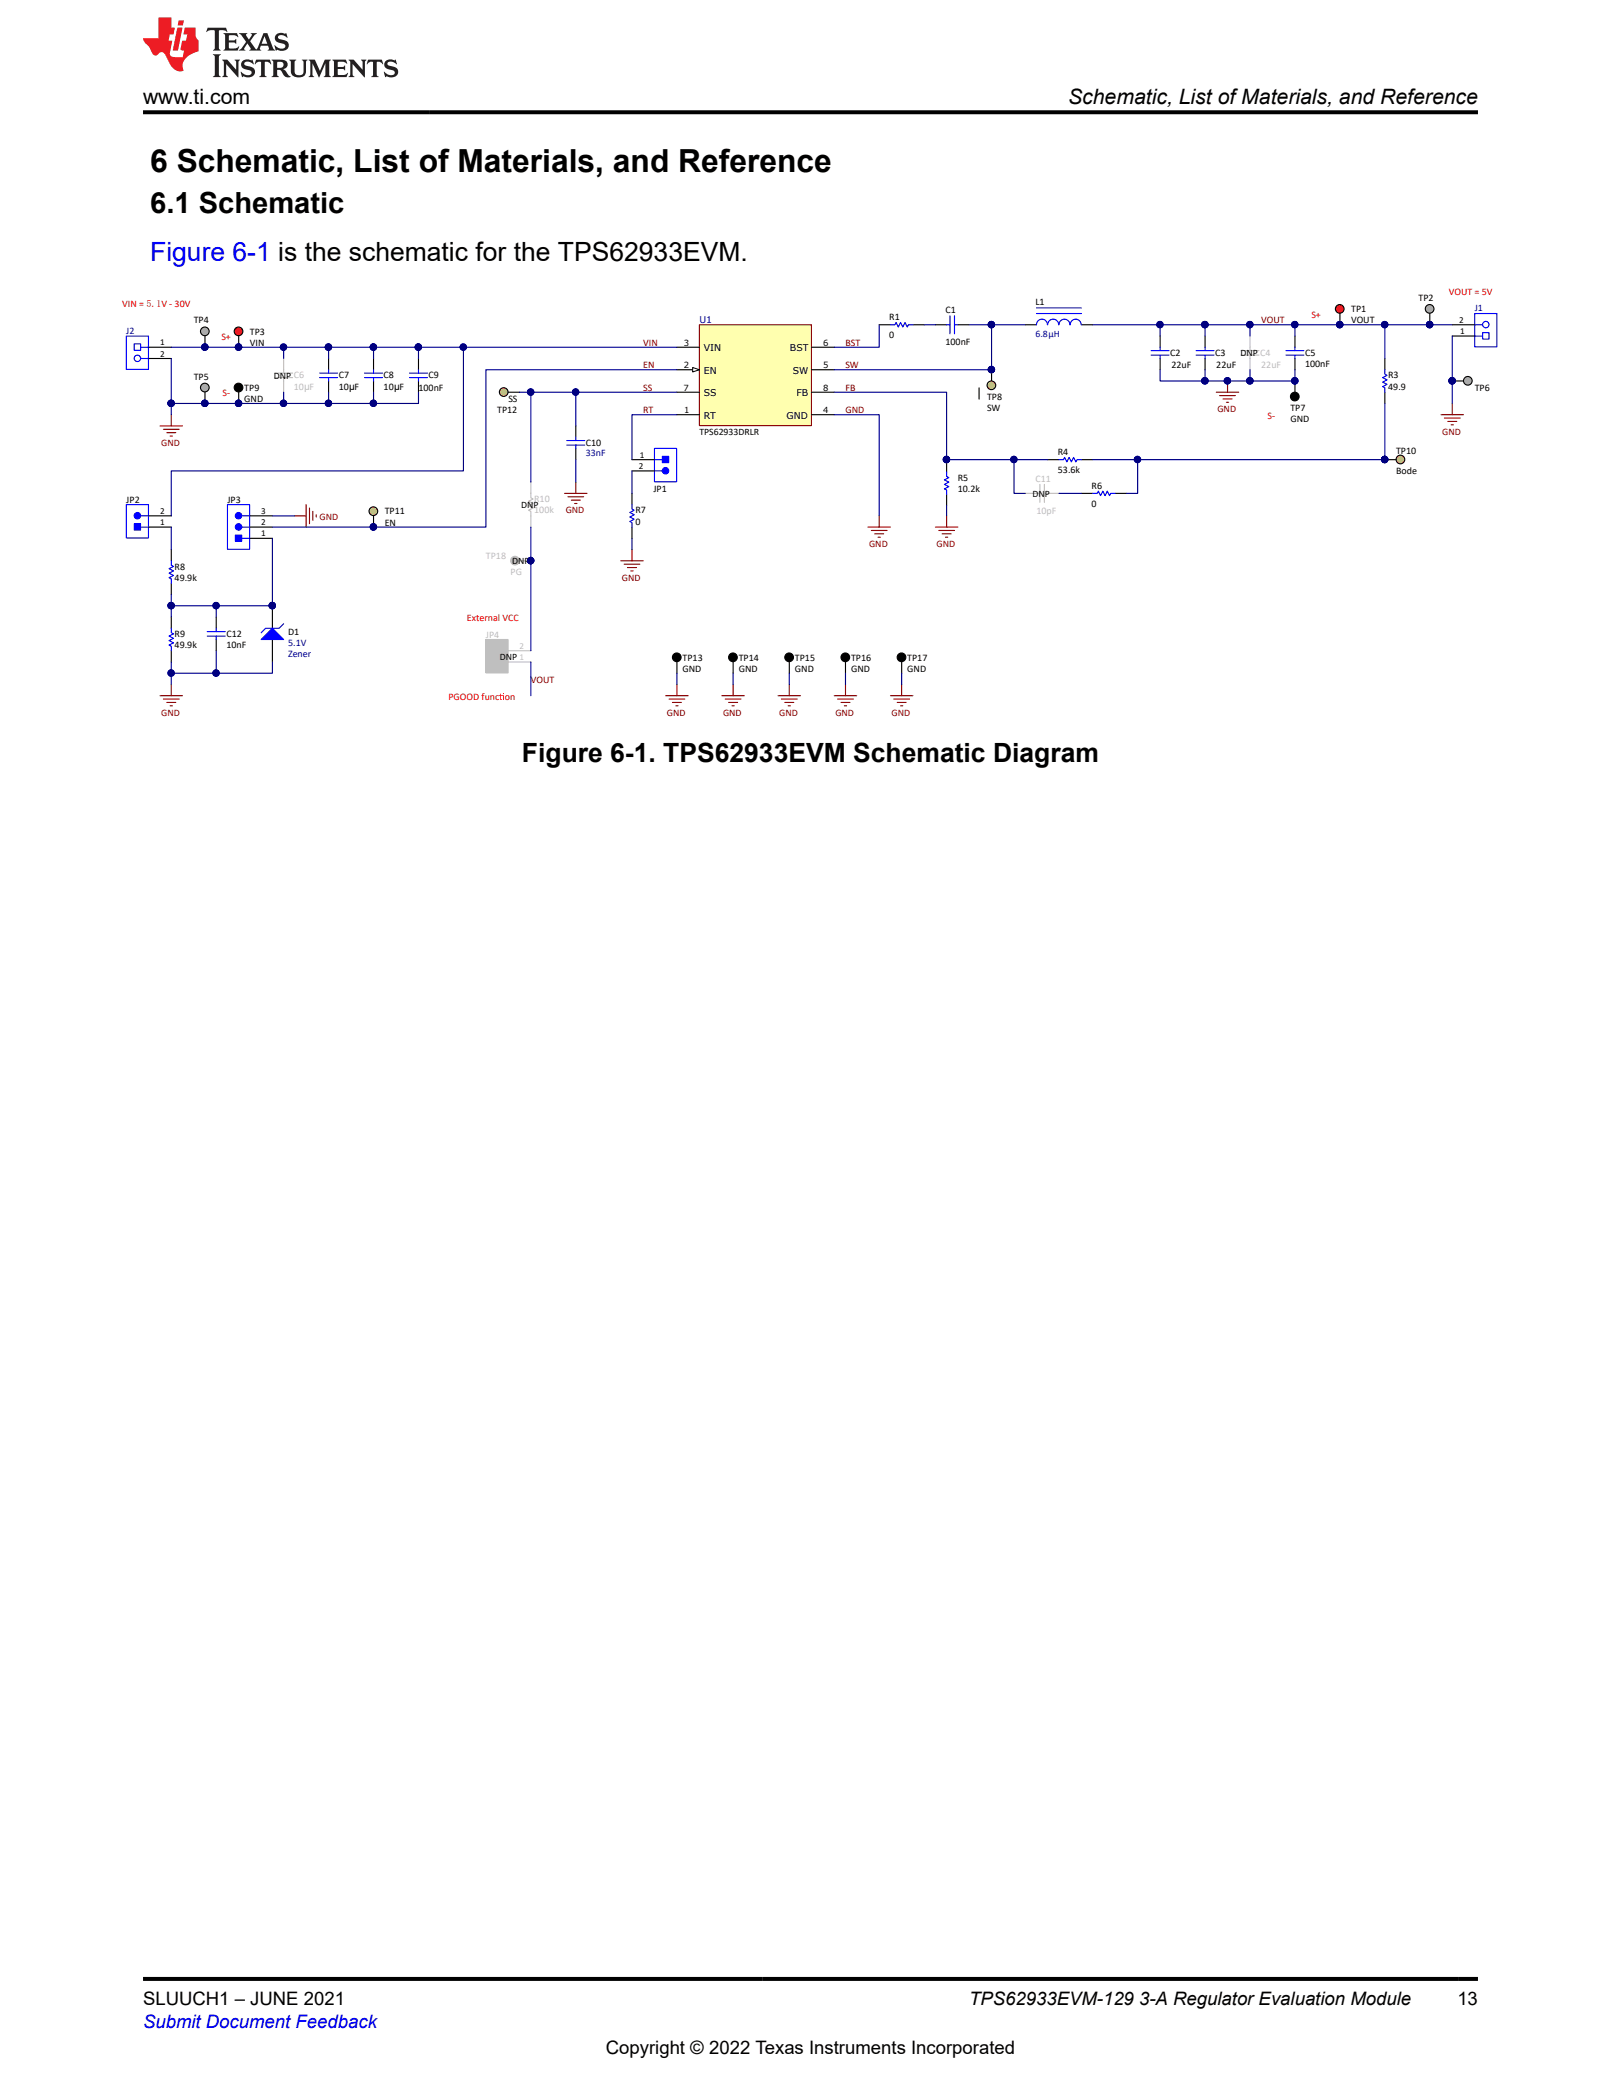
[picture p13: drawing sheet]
<svg xmlns="http://www.w3.org/2000/svg" width="216mm" height="279mm" viewBox="0 0 216 279" stroke-linecap="round" stroke-linejoin="round" font-family="sans-serif">
<defs><g id="words">
<text font-size="4.2" x="20" y="22.9">6 Schematic, List of Materials, and Reference</text>
<text font-size="3.9" x="20" y="28.3">6.1 Schematic</text>
<text font-size="3.5" fill="#00f" x="20" y="34.8">Figure 6-1 is the schematic for the TPS62933EVM.</text>
<text font-size="3.5" x="69.5" y="101.5">Figure 6-1. TPS62933EVM Schematic Diagram</text>
<g font-size="2.8">
<text x="19" y="13.8">www.ti.com</text>
<text x="142.3" y="13.8">Schematic, List of Materials, and Reference</text>
</g>
<g font-size="2.5">
<text x="19" y="267.1">SLUUCH1 – JUNE 2021</text>
<text x="129.1" y="267.1">TPS62933EVM-129 3-A Regulator Evaluation Module</text>
<text x="194.1" y="267.1">13</text>
<text x="80.7" y="273.5">Copyright © 2022 Texas Instruments Incorporated</text>
</g>
<text font-size="2.5" fill="#00f" x="19" y="270">Submit Document Feedback</text>
<g font-size="1.3" fill="#f00">
<text x="16.3" y="40.9">VIN = 5.1V - 30V</text>
<text x="193" y="39.3">VOUT = 5V</text>
<text x="29.5" y="45.3">S+</text>
<text x="174.7" y="42.3">S+</text>
<text x="29.7" y="52.8">S-</text>
<text x="168.8" y="55.8">S-</text>
<text x="62.2" y="82.7">External VCC</text>
<text x="59.7" y="93.2">PGOOD func on</text>
</g>
<g font-size="1.3">
<text x="125.9" y="41.7">C1</text>
<text x="137.9" y="40.7">L1</text>
<text x="180" y="41.6">TP1</text>
<text x="188.9" y="40.1">TP2</text>
<text x="25.8" y="43.1">TP4</text>
<text x="33.3" y="44.6">TP3</text>
<text x="33.3" y="46.1">VIN</text>
<text x="118.4" y="45">0</text>
<text x="118.4" y="42.6">R1</text>
<text x="125.9" y="45.9">100nF</text>
<text x="155.9" y="47.4">C2</text>
<text x="161.8" y="47.4">C3</text>
<text x="165.2" y="47.4">DNP C4</text>
<text x="173.8" y="47.4">C5</text>
<text x="180" y="43.1">VOUT</text>
<text x="25.8" y="50.6">TP5</text>
<text x="32.5" y="52">TP9</text>
<text x="32.5" y="53.5">GND</text>
<text x="36.5" y="50.4">DNP C6</text>
<text x="45.1" y="51.9">10µF</text>
<text x="45.1" y="50.4">C7</text>
<text x="51.1" y="51.9">10µF</text>
<text x="51.1" y="50.4">C8</text>
<text x="55.7" y="52">100nF</text>
<text x="57.1" y="50.4">C9</text>
<text x="67.7" y="53.5">SS</text>
<text x="131.5" y="53.2">TP8</text>
<text x="156" y="49.1">22uF</text>
<text x="162" y="49.1">22uF</text>
<text x="173.8" y="48.9">100nF</text>
<text x="184.9" y="51.9">49.9</text>
<text x="184.9" y="50.4">R3</text>
<text x="196.4" y="52">TP6</text>
<text x="66.2" y="55">TP12</text>
<text x="78" y="59.4">C10</text>
<text x="93.2" y="57.9">TPS62933DRLR</text>
<text x="131.5" y="54.7">SW</text>
<text x="171.9" y="54.7">TP7</text>
<text x="171.9" y="56.2">GND</text>
<text x="87" y="65.5">JP1</text>
<text x="127.6" y="65.5">10.2k</text>
<text x="127.6" y="64">R5</text>
<text x="140.9" y="63">53.6k</text>
<text x="140.9" y="60.6">R4</text>
<text x="145.4" y="65.1">R6</text>
<text x="185.9" y="60.4">TP10</text>
<text x="185.9" y="63.1">Bode</text>
<text x="16.8" y="67">JP2</text>
<text x="30.3" y="67">JP3</text>
<text x="51.2" y="68.5">TP11</text>
<text x="51.2" y="70">EN</text>
<text x="69.4" y="67.6">DNP</text>
<text x="84.6" y="69.9">0</text>
<text x="84.6" y="68.4">R7</text>
<text x="137.5" y="66.1">DNP</text>
<text x="145.4" y="67.5">0</text>
<text x="23.3" y="77.3">49.9k</text>
<text x="23.3" y="75.8">R8</text>
<text x="68.2" y="75.1">DNP</text>
<text x="23.3" y="86.3">49.9k</text>
<text x="23.3" y="84.8">R9</text>
<text x="30.1" y="86.3">10nF</text>
<text x="30.1" y="84.8">C12</text>
<text x="38.4" y="84.5">D1</text>
<text x="66.6" y="87.8">DNP 1</text>
<text x="90.9" y="88">TP13</text>
<text x="90.9" y="89.5">GND</text>
<text x="98.4" y="88">TP14</text>
<text x="98.4" y="89.5">GND</text>
<text x="105.9" y="88">TP15</text>
<text x="105.9" y="89.5">GND</text>
<text x="113.4" y="88">TP16</text>
<text x="113.4" y="89.5">GND</text>
<text x="120.8" y="88">TP17</text>
<text x="120.8" y="89.5">GND</text>
</g>
<g font-size="1.3" fill="#00007f">
<text x="196.4" y="41.5">J1</text>
<text x="16.8" y="44.5">J2</text>
<text x="137.9" y="44.9">6.8µH</text>
<text x="78" y="60.8">33nF</text>
<text x="38.4" y="86">5.1V</text>
<text x="38.4" y="87.5">Zener</text>
</g>
<g font-size="1.3" fill="#7f0000">
<text x="85.7" y="46.1">VIN</text>
<text x="112.6" y="46.1">BST</text>
<text x="168" y="43.1">VOUT</text>
<text x="85.7" y="49.1">EN</text>
<text x="85.7" y="52">SS</text>
<text x="112.6" y="52">FB</text>
<text x="112.6" y="49.1">SW</text>
<text x="21.5" y="59.4">GND</text>
<text x="85.7" y="55">RT</text>
<text x="112.6" y="55">GND</text>
<text x="162.1" y="54.9">GND</text>
<text x="192.1" y="57.9">GND</text>
<text x="42.6" y="69.2">GND</text>
<text x="75.3" y="68.4">GND</text>
<text x="82.8" y="77.4">GND</text>
<text x="115.8" y="72.9">GND</text>
<text x="124.7" y="72.9">GND</text>
<text x="21.5" y="95.3">GND</text>
<text x="70.7" y="91">VOUT</text>
<text x="88.8" y="95.3">GND</text>
<text x="96.3" y="95.3">GND</text>
<text x="103.8" y="95.3">GND</text>
<text x="111.3" y="95.3">GND</text>
<text x="118.7" y="95.3">GND</text>
</g>
<g font-size="1.3" fill="#c0bdbb">
<text x="39.1" y="51.9">10µF</text>
<text x="168" y="49.1">22uF</text>
<text x="137.9" y="64.2">C11</text>
<text x="71.2" y="68.4">100k</text>
<text x="71.2" y="66.9">R10</text>
<text x="138.1" y="68.5">10pF</text>
<text x="64.7" y="74.5">TP18</text>
<text x="68" y="76.6">PG</text>
<text x="64.7" y="85">JP4</text>
</g>
<g font-size="1.2">
<text x="21.3" y="46">1</text>
<text x="21.3" y="47.5">2</text>
<text x="93.8" y="46.8">VIN</text>
<text x="105.2" y="46.8">BST</text>
<text x="194.3" y="43">2</text>
<text x="194.5" y="44.5">1</text>
<text x="93.8" y="49.8">EN</text>
<text x="93.8" y="52.8">SS</text>
<text x="105.6" y="49.8">SW</text>
<text x="106.1" y="52.8">FB</text>
<text x="93.8" y="55.8">RT</text>
<text x="104.8" y="55.8">GND</text>
<text x="85.1" y="62.5">2</text>
<text x="85.2" y="61">1</text>
<text x="21.3" y="69.9">1</text>
<text x="21.3" y="68.4">2</text>
<text x="34.8" y="71.4">1</text>
<text x="34.8" y="69.9">2</text>
<text x="34.8" y="68.4">3</text>
</g>
<text font-size="1.2" fill="#00007f" x="93.2" y="43">U1</text>
<text font-size="1.2" fill="#c0bdbb" x="69.2" y="86.4">2</text>
<g font-size="1.1">
<text x="91.1" y="46.1">3</text>
<text x="109.6" y="46.1">6</text>
<text x="91" y="52.1">7</text>
<text x="91.1" y="49.1">2</text>
<text x="109.6" y="52.1">8</text>
<text x="109.6" y="49.1">5</text>
<text x="91.1" y="55.1">1</text>
<text x="109.6" y="55.1">4</text>
</g>
</g></defs>
<path d="M130.4 51.7v1.5M132.1 49.2v1.5" fill="none" stroke="#000" stroke-width=".15"/>
<circle cx="27.3" cy="44.1" r=".58" fill="#b1abaf"/>
<g fill="none" stroke="#000" stroke-width=".15">
<path d="M27.3 44.7v1.5"/>
<circle cx="27.3" cy="44.1" r=".58"/>
</g>
<circle cx="27.3" cy="46.2" r=".43" fill="#00007f"/>
<circle cx="27.3" cy="46.2" r=".43" fill="none" stroke="#00007f" stroke-width=".13"/>
<circle cx="27.3" cy="46.2" r=".43" fill="#00007f"/>
<circle cx="27.3" cy="46.2" r=".43" fill="none" stroke="#00007f" stroke-width=".13"/>
<circle cx="27.3" cy="51.6" r=".58" fill="#b1abaf"/>
<g fill="none" stroke="#000" stroke-width=".15">
<path d="M27.3 52.2v1.5"/>
<circle cx="27.3" cy="51.6" r=".58"/>
</g>
<circle cx="27.3" cy="53.7" r=".43" fill="#00007f"/>
<circle cx="27.3" cy="53.7" r=".43" fill="none" stroke="#00007f" stroke-width=".13"/>
<circle cx="27.3" cy="53.7" r=".43" fill="#00007f"/>
<circle cx="27.3" cy="53.7" r=".43" fill="none" stroke="#00007f" stroke-width=".13"/>
<path d="M191.9 55.2h3M192.4 55.7h2.1M192.8 56.1h1.2M193.3 56.6h.3M193.4 53.7v1.5M124.6 70.2h3M125 70.6h2.1M125.5 71.1h1.2M125.9 71.5h.3M126.1 68.7v1.5" fill="none" stroke="#7f0000" stroke-width=".15"/>
<path d="M16.8 67.2h3v4.4h-3z" fill-rule="evenodd" fill="#fff"/>
<path d="M16.8 67.2h3v4.4h-3zM18.8 68.7h1" fill="none" stroke="#00f" stroke-width=".15"/>
<circle cx="18.3" cy="68.7" r=".43" fill="#00f"/>
<g fill="none" stroke="#00f" stroke-width=".15">
<path d="M18.8 70.2h1"/>
<circle cx="18.3" cy="68.7" r=".43"/>
</g>
<path d="M19.8 70.2h3M19.8 68.7h3" fill="none" stroke="#000" stroke-width=".15"/>
<path d="M17.9 69.7h.8v.9h-.8z" fill-rule="evenodd" fill="#00f"/>
<path d="M17.9 69.7h.8v.9h-.8z" fill="none" stroke="#00f" stroke-width=".13"/>
<path d="M75.2 65.7h3M75.6 66.2h2.1M76.1 66.6h1.2M76.5 67.1h.3M76.7 64.2v1.5M115.6 70.2h3M116.1 70.6h2M116.5 71.1h1.2M116.9 71.5h.3M117.1 68.7v1.5" fill="none" stroke="#7f0000" stroke-width=".15"/>
<circle cx="190.4" cy="41.1" r=".58" fill="#b1abaf"/>
<g fill="none" stroke="#000" stroke-width=".15">
<path d="M190.4 41.8v1.5"/>
<circle cx="190.4" cy="41.1" r=".58"/>
</g>
<circle cx="190.4" cy="43.2" r=".43" fill="#00007f"/>
<circle cx="190.4" cy="43.2" r=".43" fill="none" stroke="#00007f" stroke-width=".13"/>
<circle cx="190.4" cy="43.2" r=".43" fill="#00007f"/>
<circle cx="190.4" cy="43.2" r=".43" fill="none" stroke="#00007f" stroke-width=".13"/>
<path d="M21.3 56.7h3M21.8 57.2h2.1M22.2 57.6h1.2M22.7 58.1h.3M22.8 55.2v1.5" fill="none" stroke="#7f0000" stroke-width=".15"/>
<circle cx="195.5" cy="50.7" r=".58" fill="#b1abaf"/>
<g fill="none" stroke="#000" stroke-width=".15">
<path d="M193.4 50.7h1.5"/>
<circle cx="195.5" cy="50.7" r=".58"/>
</g>
<circle cx="193.4" cy="50.7" r=".43" fill="#00007f"/>
<circle cx="193.4" cy="50.7" r=".43" fill="none" stroke="#00007f" stroke-width=".13"/>
<circle cx="193.4" cy="50.7" r=".43" fill="#00007f"/>
<circle cx="193.4" cy="50.7" r=".43" fill="none" stroke="#00007f" stroke-width=".13"/>
<g fill="none" stroke="#7f0000" stroke-width=".15">
<path d="M82.7 74.7h3M83.1 75.1h2.1M83.6 75.6h1.2M84 76h.3M84.2 73.2v1.5M88.7 92.6h3M89.1 93.1h2.1M89.6 93.5h1.2M90 94h.3M90.2 91.2v1.5M96.1 92.6h3M96.6 93.1h2.1"/>
<path d="M97 93.5h1.2M97.5 94h.3M97.6 91.2v1.5M103.6 92.6h3M104.1 93.1h2.1M104.5 93.5h1.2M105 94h.3M105.1 91.2v1.5M111.1 92.6h3M111.6 93.1h2.1M112 93.5h1.2M112.5 94h.3"/>
<path d="M112.6 91.2v1.5"/>
</g>
<path d="M87.2 59.7h2.9v4.5h-2.9z" fill-rule="evenodd" fill="#fff"/>
<path d="M87.2 59.7h2.9v4.5h-2.9zM87.2 62.7h1" fill="none" stroke="#00f" stroke-width=".15"/>
<circle cx="88.6" cy="62.7" r=".43" fill="#00f"/>
<g fill="none" stroke="#00f" stroke-width=".15">
<path d="M87.2 61.2h1"/>
<circle cx="88.6" cy="62.7" r=".43"/>
</g>
<path d="M84.2 61.2h3M84.2 62.7h3" fill="none" stroke="#000" stroke-width=".15"/>
<path d="M88.2 60.8h.9v.8h-.9z" fill-rule="evenodd" fill="#00f"/>
<path d="M88.2 60.8h.9v.8h-.9z" fill="none" stroke="#00f" stroke-width=".13"/>
<path d="M162 52.2h3M162.4 52.7h2.1M162.9 53.1h1.2M163.3 53.6h.3M163.5 50.7v1.5" fill="none" stroke="#7f0000" stroke-width=".15"/>
<circle cx="163.5" cy="50.7" r=".43" fill="#00007f"/>
<circle cx="163.5" cy="50.7" r=".43" fill="none" stroke="#00007f" stroke-width=".13"/>
<path d="M22.8 82.2v1.5M22.8 86.7v1.5M36.3 80.7v3M36.3 85.2v3" fill="none" stroke="#000" stroke-width=".15"/>
<path d="M22.8 83.7v.6l.3 .1-.6 .3 .6 .3-.6 .3 .6 .3-.6 .3 .3 .2v.6" fill="none" stroke="#00f" stroke-width=".15"/>
<path d="M21.3 92.6h3M21.8 93.1h2.1M22.2 93.5h1.2M22.7 94h.3M22.8 91.2v1.5" fill="none" stroke="#7f0000" stroke-width=".15"/>
<circle cx="36.3" cy="80.7" r=".43" fill="#00007f"/>
<circle cx="36.3" cy="80.7" r=".43" fill="none" stroke="#00007f" stroke-width=".13"/>
<path d="M36.3 83.7l1.5 1.5h-3z" fill="#00f"/>
<path d="M36.3 83.7l1.5 1.5h-3zM37.8 83.1l-.6 .6h-1.8l-.6 .6" fill="none" stroke="#00f" stroke-width=".15"/>
<circle cx="36.3" cy="80.7" r=".43" fill="#00007f"/>
<circle cx="36.3" cy="80.7" r=".43" fill="none" stroke="#00007f" stroke-width=".13"/>
<path d="M30.3 67.2h2.9v5.9h-2.9z" fill-rule="evenodd" fill="#fff"/>
<path d="M30.3 67.2h2.9v5.9h-2.9zM32.2 70.2h1.1" fill="none" stroke="#00f" stroke-width=".15"/>
<circle cx="31.8" cy="70.2" r=".43" fill="#00f"/>
<g fill="none" stroke="#00f" stroke-width=".15">
<path d="M32.2 71.7h1.1M32.2 68.7h1.1"/>
<circle cx="31.8" cy="70.2" r=".43"/>
</g>
<path d="M33.3 71.7h3M33.3 70.2h3" fill="none" stroke="#000" stroke-width=".15"/>
<circle cx="31.8" cy="68.7" r=".43" fill="#00f"/>
<circle cx="31.8" cy="68.7" r=".43" fill="none" stroke="#00f" stroke-width=".15"/>
<path d="M33.3 68.7h3" fill="none" stroke="#000" stroke-width=".15"/>
<path d="M31.3 71.2h.9v.9h-.9z" fill-rule="evenodd" fill="#00f"/>
<path d="M31.3 71.2h.9v.9h-.9z" fill="none" stroke="#00f" stroke-width=".13"/>
<path d="M39.3 68.7h1.5M40.8 67.2v3M41.2 67.7v2M41.7 68.1v1.2M42.1 68.5v.3" fill="none" stroke="#7f0000" stroke-width=".15"/>
<g fill="none" stroke="#000" stroke-width=".15">
<path d="M55.7 47.7v1.5M55.7 50.7v1.5M117.1 43.3h1.5M121.6 43.3h1.5M124.6 43.3h1.5M127.6 43.3h1.5M154.5 44.7v1.5M154.5 47.7v1.5M160.5 44.7v1.5M160.5 47.7v1.5M172.5 44.7v1.5M172.5 47.7v1.5"/>
<path d="M184.4 47.7v1.5M184.4 52.2v1.5M22.8 73.2v1.5M22.8 77.7v1.5M126.1 61.4v1.5M126.1 65.9v1.5M139.5 61.2h1.5M144 65.7h1.5M144 61.2h1.5M148.5 65.7h1.5M28.8 82.2v1.5M28.8 85.2v1.5"/>
</g>
<g fill="none" stroke="#00f" stroke-width=".15">
<path d="M54.5 49.7h2.4M54.5 50.3h2.4M55.7 49.2v.5M55.7 50.3v.4M118.6 43.3h.6l.1-.3 .3 .6 .3-.6 .3 .6 .3-.6 .3 .6 .2-.3h.6M126.1 43.3h.4M126.5 42.1v2.4M127.1 42.1v2.4M127.1 43.3h.5M153.3 46.7h2.4M153.3 47.3h2.4M154.5 46.2v.5"/>
<path d="M154.5 47.3v.4M159.3 46.7h2.4M159.3 47.3h2.4M160.5 46.2v.5M160.5 47.3v.4M171.3 46.7h2.4M171.3 47.3h2.4M172.5 46.2v.5M172.5 47.3v.4M184.4 49.2v.6l.3 .2-.6 .3 .6 .3-.6 .3 .6 .3-.6 .3 .3 .1v.6M22.8 74.7v.6l.3 .1-.6 .3 .6 .3-.6 .3 .6 .3-.6 .3 .3 .2v.6M126.1 62.9v.6l.3 .1-.6 .3 .6 .3-.6 .3 .6 .3-.6 .3 .3 .2v.6"/>
<path d="M141 61.2h.6l.2-.3 .3 .6 .3-.6 .3 .6 .3-.6 .3 .6 .1-.3h.6M145.5 65.7h.6l.2-.3 .3 .6 .3-.6 .3 .6 .3-.6 .3 .6 .1-.3h.6M27.6 84.1h2.4M27.6 84.7h2.4M28.8 83.7v.4M28.8 84.7v.5"/>
</g>
<path d="M165.3 46.7h2.4M165.3 47.3h2.4M166.5 44.7v2M166.5 47.3v1.9M136.6 65.7h1.9M138.5 64.5v2.4M139.1 65.7h1.9M139.1 64.5v2.4" fill="none" stroke="#c0bdbb" stroke-width=".15"/>
<path d="M93.2 43.3h14.9v13.4h-14.9z" fill-rule="evenodd" fill="#ffffaf"/>
<path d="M93.2 43.3h14.9v13.4h-14.9z" fill="none" stroke="#7f0000" stroke-width=".15"/>
<path d="M90.2 46.2h3M90.2 49.2h3M108.1 46.2h3" fill="none" stroke="#000" stroke-width=".15"/>
<path d="M92.3 48.9l.9 .3-.9 .3z" fill="#fff"/>
<path d="M92.3 48.9l.9 .3-.9 .3z" fill="none" stroke="#000" stroke-width=".13"/>
<path d="M43.8 47.7v1.5M43.8 50.7v1.5M49.8 47.7v1.5M49.8 50.7v1.5M90.2 52.2h3M90.2 55.2h3M108.1 52.2h3M108.1 55.2h3M108.1 49.2h3M84.2 65.7v1.5M84.2 70.2v1.5" fill="none" stroke="#000" stroke-width=".15"/>
<path d="M42.6 49.7h2.4M42.6 50.3h2.4M43.8 49.2v.5M43.8 50.3v.4M48.6 49.7h2.3M48.6 50.3h2.3M49.8 49.2v.5M49.8 50.3v.4M84.2 67.2v.6l.3 .2-.6 .2 .6 .3-.6 .3 .6 .3-.6 .3 .3 .2v.6" fill="none" stroke="#00f" stroke-width=".15"/>
<path d="M16.8 44.7h3v4.5h-3z" fill-rule="evenodd" fill="#fff"/>
<path d="M16.8 44.7h3v4.5h-3zM18.8 47.7h1" fill="none" stroke="#00f" stroke-width=".15"/>
<circle cx="18.3" cy="47.7" r=".43" fill="#fff"/>
<g fill="none" stroke="#00f" stroke-width=".15">
<path d="M18.8 46.2h1"/>
<circle cx="18.3" cy="47.7" r=".43"/>
</g>
<path d="M19.8 46.2h3M19.8 47.7h3" fill="none" stroke="#000" stroke-width=".15"/>
<path d="M17.9 45.8h.8v.9h-.8z" fill-rule="evenodd" fill="#fff"/>
<path d="M17.9 45.8h.8v.9h-.8z" fill="none" stroke="#00f" stroke-width=".15"/>
<path d="M196.4 41.8h3v4.4h-3z" fill-rule="evenodd" fill="#fff"/>
<path d="M196.4 41.8h3v4.4h-3zM196.4 43.3h1.1" fill="none" stroke="#00f" stroke-width=".15"/>
<circle cx="197.9" cy="43.2" r=".43" fill="#fff"/>
<g fill="none" stroke="#00f" stroke-width=".15">
<path d="M196.4 44.7h1.1"/>
<circle cx="197.9" cy="43.2" r=".43"/>
</g>
<path d="M193.4 44.7h3M193.4 43.3h3" fill="none" stroke="#000" stroke-width=".15"/>
<path d="M197.5 44.3h.8v.9h-.8z" fill-rule="evenodd" fill="#fff"/>
<path d="M197.5 44.3h.8v.9h-.8z" fill="none" stroke="#00f" stroke-width=".15"/>
<path d="M70.7 64.2v2.1l.3 .2-.6 .3 .6 .3-.6 .3 .6 .3-.6 .3 .3 .1v2.1" fill="none" stroke="#c0bdbb" stroke-width=".15"/>
<path d="M64.7 85.2h3v4.4h-3z" fill-rule="evenodd" fill="#c0bdbb"/>
<path d="M64.7 85.2h3v4.4h-3zM66.7 86.7h1" fill="none" stroke="#c0bdbb" stroke-width=".15"/>
<circle cx="66.2" cy="86.6" r=".43" fill="#c0bdbb"/>
<g fill="none" stroke="#c0bdbb" stroke-width=".15">
<path d="M66.7 88.2h4M67.7 86.7h3"/>
<circle cx="66.2" cy="86.6" r=".43"/>
</g>
<path d="M65.8 87.7h.8v.9h-.8z" fill-rule="evenodd" fill="#c0bdbb"/>
<path d="M65.8 87.7h.8v.9h-.8z" fill="none" stroke="#c0bdbb" stroke-width=".13"/>
<path d="M36.6 49.7h2.4M36.6 50.3h2.4M37.8 47.7v2M37.8 50.3v1.9" fill="none" stroke="#c0bdbb" stroke-width=".15"/>
<path d="M118.6 92.6h3M119 93.1h2.1M119.5 93.5h1.2M119.9 94h.3M120.1 91.2v1.5" fill="none" stroke="#7f0000" stroke-width=".15"/>
<circle cx="31.8" cy="44.1" r=".58" fill="#ee0d21"/>
<g fill="none" stroke="#000" stroke-width=".15">
<path d="M31.8 44.7v1.5"/>
<circle cx="31.8" cy="44.1" r=".58"/>
</g>
<circle cx="31.8" cy="46.2" r=".43" fill="#00007f"/>
<circle cx="31.8" cy="46.2" r=".43" fill="none" stroke="#00007f" stroke-width=".13"/>
<circle cx="31.8" cy="46.2" r=".43" fill="#00007f"/>
<circle cx="31.8" cy="46.2" r=".43" fill="none" stroke="#00007f" stroke-width=".13"/>
<circle cx="31.8" cy="51.6" r=".58" fill="#000"/>
<g fill="none" stroke="#000" stroke-width=".15">
<path d="M31.8 52.2v1.5"/>
<circle cx="31.8" cy="51.6" r=".58"/>
</g>
<circle cx="31.8" cy="53.7" r=".43" fill="#00007f"/>
<circle cx="31.8" cy="53.7" r=".43" fill="none" stroke="#00007f" stroke-width=".13"/>
<circle cx="31.8" cy="53.7" r=".43" fill="#00007f"/>
<circle cx="31.8" cy="53.7" r=".43" fill="none" stroke="#00007f" stroke-width=".13"/>
<circle cx="49.7" cy="68.1" r=".58" fill="#fdf100"/>
<g fill="none" stroke="#000" stroke-width=".15">
<path d="M49.8 68.7v1.5"/>
<circle cx="49.7" cy="68.1" r=".58"/>
</g>
<circle cx="49.7" cy="70.2" r=".43" fill="#00007f"/>
<circle cx="49.7" cy="70.2" r=".43" fill="none" stroke="#00007f" stroke-width=".13"/>
<circle cx="49.7" cy="70.2" r=".43" fill="#00007f"/>
<circle cx="49.7" cy="70.2" r=".43" fill="none" stroke="#00007f" stroke-width=".13"/>
<circle cx="67.1" cy="52.2" r=".58" fill="#fdf100"/>
<g fill="none" stroke="#000" stroke-width=".15">
<path d="M67.7 52.2h1.5"/>
<circle cx="67.1" cy="52.2" r=".58"/>
</g>
<circle cx="68.6" cy="74.7" r=".58" fill="#c0bdbb"/>
<g fill="none" stroke="#c0bdbb" stroke-width=".15">
<path d="M69.2 74.7h1.5"/>
<circle cx="68.6" cy="74.7" r=".58"/>
</g>
<circle cx="70.7" cy="74.7" r=".43" fill="#00007f"/>
<circle cx="70.7" cy="74.7" r=".43" fill="none" stroke="#00007f" stroke-width=".13"/>
<circle cx="70.7" cy="74.7" r=".43" fill="#00007f"/>
<circle cx="70.7" cy="74.7" r=".43" fill="none" stroke="#00007f" stroke-width=".13"/>
<circle cx="132" cy="51.3" r=".58" fill="#fdf100"/>
<circle cx="132" cy="51.3" r=".58" fill="none" stroke="#000" stroke-width=".15"/>
<circle cx="132" cy="49.2" r=".43" fill="#00007f"/>
<circle cx="132" cy="49.2" r=".43" fill="none" stroke="#00007f" stroke-width=".13"/>
<circle cx="132" cy="49.2" r=".43" fill="#00007f"/>
<circle cx="132" cy="49.2" r=".43" fill="none" stroke="#00007f" stroke-width=".13"/>
<circle cx="178.4" cy="41.1" r=".58" fill="#ee0d21"/>
<g fill="none" stroke="#000" stroke-width=".15">
<path d="M178.5 41.8v1.5"/>
<circle cx="178.4" cy="41.1" r=".58"/>
</g>
<circle cx="178.4" cy="43.2" r=".43" fill="#00007f"/>
<circle cx="178.4" cy="43.2" r=".43" fill="none" stroke="#00007f" stroke-width=".13"/>
<circle cx="178.4" cy="43.2" r=".43" fill="#00007f"/>
<circle cx="178.4" cy="43.2" r=".43" fill="none" stroke="#00007f" stroke-width=".13"/>
<circle cx="172.5" cy="52.8" r=".58" fill="#000"/>
<g fill="none" stroke="#000" stroke-width=".15">
<path d="M172.5 50.7v1.5"/>
<circle cx="172.5" cy="52.8" r=".58"/>
</g>
<circle cx="172.5" cy="50.7" r=".43" fill="#00007f"/>
<circle cx="172.5" cy="50.7" r=".43" fill="none" stroke="#00007f" stroke-width=".13"/>
<circle cx="172.5" cy="50.7" r=".43" fill="#00007f"/>
<circle cx="172.5" cy="50.7" r=".43" fill="none" stroke="#00007f" stroke-width=".13"/>
<circle cx="186.5" cy="61.2" r=".58" fill="#fdf100"/>
<g fill="none" stroke="#000" stroke-width=".15">
<path d="M184.4 61.2h1.5"/>
<circle cx="186.5" cy="61.2" r=".58"/>
</g>
<circle cx="184.4" cy="61.2" r=".43" fill="#00007f"/>
<circle cx="184.4" cy="61.2" r=".43" fill="none" stroke="#00007f" stroke-width=".13"/>
<circle cx="184.4" cy="61.2" r=".43" fill="#00007f"/>
<circle cx="184.4" cy="61.2" r=".43" fill="none" stroke="#00007f" stroke-width=".13"/>
<g fill="#000">
<circle cx="90.1" cy="87.5" r=".58"/>
<circle cx="97.6" cy="87.5" r=".58"/>
<circle cx="105.1" cy="87.5" r=".58"/>
<circle cx="112.6" cy="87.5" r=".58"/>
<circle cx="120.1" cy="87.5" r=".58"/>
</g>
<g fill="none" stroke="#000" stroke-width=".15">
<path d="M76.7 56.7v1.5M76.7 59.7v1.5M136.6 43.3h1.5M144 43.3h1.5M90.2 88.2v1.5M97.6 88.2v1.5M105.1 88.2v1.5M112.6 88.2v1.5M120.1 88.2v1.5"/>
<circle cx="90.1" cy="87.5" r=".58"/>
<circle cx="97.6" cy="87.5" r=".58"/>
<circle cx="105.1" cy="87.5" r=".58"/>
<circle cx="112.6" cy="87.5" r=".58"/>
<circle cx="120.1" cy="87.5" r=".58"/>
</g>
<path d="M75.5 58.7h2.4M75.5 59.3h2.4M76.7 58.2v.5M76.7 59.3v.4M138.1 41.8h5.9M138.1 41h5.9M139.5 43.3a.73 .73 0 0 0-.7-.8 .73 .73 0 0 0-.7 .8M141 43.3a.73 .73 0 0 0-.7-.8 .73 .73 0 0 0-.8 .8M142.5 43.3a.73 .73 0 0 0-.7-.8 .73 .73 0 0 0-.8 .8M144 43.3a.73 .73 0 0 0-.7-.8 .73 .73 0 0 0-.8 .8" fill="none" stroke="#00f" stroke-width=".15"/>
<path d="M43.8 46.2v1.5" fill="none" stroke="#00007f" stroke-width=".15"/>
<circle cx="43.7" cy="46.2" r=".43" fill="#00007f"/>
<circle cx="43.7" cy="46.2" r=".43" fill="none" stroke="#00007f" stroke-width=".13"/>
<path d="M22.8 47.7v6" fill="none" stroke="#00007f" stroke-width=".15"/>
<circle cx="22.8" cy="53.7" r=".43" fill="#00007f"/>
<circle cx="22.8" cy="53.7" r=".43" fill="none" stroke="#00007f" stroke-width=".13"/>
<path d="M160.5 50.7h6" fill="none" stroke="#00007f" stroke-width=".15"/>
<circle cx="160.5" cy="50.7" r=".43" fill="#00007f"/>
<circle cx="160.5" cy="50.7" r=".43" fill="none" stroke="#00007f" stroke-width=".13"/>
<circle cx="163.5" cy="50.7" r=".43" fill="#00007f"/>
<circle cx="163.5" cy="50.7" r=".43" fill="none" stroke="#00007f" stroke-width=".13"/>
<circle cx="166.5" cy="50.7" r=".43" fill="#00007f"/>
<circle cx="166.5" cy="50.7" r=".43" fill="none" stroke="#00007f" stroke-width=".13"/>
<path d="M160.5 49.2v1.5" fill="none" stroke="#00007f" stroke-width=".15"/>
<circle cx="160.5" cy="50.7" r=".43" fill="#00007f"/>
<circle cx="160.5" cy="50.7" r=".43" fill="none" stroke="#00007f" stroke-width=".13"/>
<path d="M132.1 43.3h4.5" fill="none" stroke="#00007f" stroke-width=".15"/>
<circle cx="132" cy="43.2" r=".43" fill="#00007f"/>
<circle cx="132" cy="43.2" r=".43" fill="none" stroke="#00007f" stroke-width=".13"/>
<path d="M184.4 43.3v4.4" fill="none" stroke="#00007f" stroke-width=".15"/>
<circle cx="184.4" cy="43.2" r=".43" fill="#00007f"/>
<circle cx="184.4" cy="43.2" r=".43" fill="none" stroke="#00007f" stroke-width=".13"/>
<path d="M193.4 44.7v6M76.7 61.2v3" fill="none" stroke="#00007f" stroke-width=".15"/>
<circle cx="193.4" cy="50.7" r=".43" fill="#00007f"/>
<circle cx="193.4" cy="50.7" r=".43" fill="none" stroke="#00007f" stroke-width=".13"/>
<path d="M22.8 53.7v1.5" fill="none" stroke="#00007f" stroke-width=".15"/>
<circle cx="22.8" cy="53.7" r=".43" fill="#00007f"/>
<circle cx="22.8" cy="53.7" r=".43" fill="none" stroke="#00007f" stroke-width=".13"/>
<path d="M129.1 43.3h3" fill="none" stroke="#00007f" stroke-width=".15"/>
<circle cx="132" cy="43.2" r=".43" fill="#00007f"/>
<circle cx="132" cy="43.2" r=".43" fill="none" stroke="#00007f" stroke-width=".13"/>
<path d="M49.8 46.2v1.5" fill="none" stroke="#00007f" stroke-width=".15"/>
<circle cx="49.7" cy="46.2" r=".43" fill="#00007f"/>
<circle cx="49.7" cy="46.2" r=".43" fill="none" stroke="#00007f" stroke-width=".13"/>
<path d="M49.8 52.2v1.5" fill="none" stroke="#00007f" stroke-width=".15"/>
<circle cx="49.7" cy="53.7" r=".43" fill="#00007f"/>
<circle cx="49.7" cy="53.7" r=".43" fill="none" stroke="#00007f" stroke-width=".13"/>
<path d="M43.8 46.2h6" fill="none" stroke="#00007f" stroke-width=".15"/>
<circle cx="43.7" cy="46.2" r=".43" fill="#00007f"/>
<circle cx="43.7" cy="46.2" r=".43" fill="none" stroke="#00007f" stroke-width=".13"/>
<circle cx="49.7" cy="46.2" r=".43" fill="#00007f"/>
<circle cx="49.7" cy="46.2" r=".43" fill="none" stroke="#00007f" stroke-width=".13"/>
<path d="M49.8 46.2h5.9" fill="none" stroke="#00007f" stroke-width=".15"/>
<circle cx="55.7" cy="46.2" r=".43" fill="#00007f"/>
<circle cx="55.7" cy="46.2" r=".43" fill="none" stroke="#00007f" stroke-width=".13"/>
<circle cx="49.7" cy="46.2" r=".43" fill="#00007f"/>
<circle cx="49.7" cy="46.2" r=".43" fill="none" stroke="#00007f" stroke-width=".13"/>
<path d="M55.7 46.2v1.5" fill="none" stroke="#00007f" stroke-width=".15"/>
<circle cx="55.7" cy="46.2" r=".43" fill="#00007f"/>
<circle cx="55.7" cy="46.2" r=".43" fill="none" stroke="#00007f" stroke-width=".13"/>
<path d="M160.5 43.3h32.9" fill="none" stroke="#00007f" stroke-width=".15"/>
<circle cx="190.4" cy="43.2" r=".43" fill="#00007f"/>
<circle cx="190.4" cy="43.2" r=".43" fill="none" stroke="#00007f" stroke-width=".13"/>
<circle cx="184.4" cy="43.2" r=".43" fill="#00007f"/>
<circle cx="184.4" cy="43.2" r=".43" fill="none" stroke="#00007f" stroke-width=".13"/>
<circle cx="178.4" cy="43.2" r=".43" fill="#00007f"/>
<circle cx="178.4" cy="43.2" r=".43" fill="none" stroke="#00007f" stroke-width=".13"/>
<circle cx="172.5" cy="43.2" r=".43" fill="#00007f"/>
<circle cx="172.5" cy="43.2" r=".43" fill="none" stroke="#00007f" stroke-width=".13"/>
<circle cx="166.5" cy="43.2" r=".43" fill="#00007f"/>
<circle cx="166.5" cy="43.2" r=".43" fill="none" stroke="#00007f" stroke-width=".13"/>
<circle cx="160.5" cy="43.2" r=".43" fill="#00007f"/>
<circle cx="160.5" cy="43.2" r=".43" fill="none" stroke="#00007f" stroke-width=".13"/>
<path d="M160.5 43.3v1.5" fill="none" stroke="#00007f" stroke-width=".15"/>
<circle cx="160.5" cy="43.2" r=".43" fill="#00007f"/>
<circle cx="160.5" cy="43.2" r=".43" fill="none" stroke="#00007f" stroke-width=".13"/>
<path d="M126.1 61.2h13.4" fill="none" stroke="#00007f" stroke-width=".15"/>
<circle cx="126.1" cy="61.2" r=".43" fill="#00007f"/>
<circle cx="126.1" cy="61.2" r=".43" fill="none" stroke="#00007f" stroke-width=".13"/>
<circle cx="135" cy="61.2" r=".43" fill="#00007f"/>
<circle cx="135" cy="61.2" r=".43" fill="none" stroke="#00007f" stroke-width=".13"/>
<path d="M193.4 50.7v3" fill="none" stroke="#00007f" stroke-width=".15"/>
<circle cx="193.4" cy="50.7" r=".43" fill="#00007f"/>
<circle cx="193.4" cy="50.7" r=".43" fill="none" stroke="#00007f" stroke-width=".13"/>
<path d="M126.1 61.2v.2M126.1 67.4v1.3" fill="none" stroke="#00007f" stroke-width=".15"/>
<circle cx="126.1" cy="61.2" r=".43" fill="#00007f"/>
<circle cx="126.1" cy="61.2" r=".43" fill="none" stroke="#00007f" stroke-width=".13"/>
<path d="M184.4 61.2v.2" fill="none" stroke="#00007f" stroke-width=".15"/>
<circle cx="184.4" cy="61.2" r=".43" fill="#00007f"/>
<circle cx="184.4" cy="61.2" r=".43" fill="none" stroke="#00007f" stroke-width=".13"/>
<path d="M172.5 43.3v1.5M90.2 89.7v1.5M97.6 89.7v1.5M105.1 89.7v1.5M112.6 89.7v1.5" fill="none" stroke="#00007f" stroke-width=".15"/>
<circle cx="172.5" cy="43.2" r=".43" fill="#00007f"/>
<circle cx="172.5" cy="43.2" r=".43" fill="none" stroke="#00007f" stroke-width=".13"/>
<path d="M123.1 43.3h1.5M154.5 49.2v1.5h6M84.2 62.7v3M84.2 71.7v1.5" fill="none" stroke="#00007f" stroke-width=".15"/>
<circle cx="160.5" cy="50.7" r=".43" fill="#00007f"/>
<circle cx="160.5" cy="50.7" r=".43" fill="none" stroke="#00007f" stroke-width=".13"/>
<path d="M154.5 43.3v1.5" fill="none" stroke="#00007f" stroke-width=".15"/>
<circle cx="154.5" cy="43.2" r=".43" fill="#00007f"/>
<circle cx="154.5" cy="43.2" r=".43" fill="none" stroke="#00007f" stroke-width=".13"/>
<path d="M36.3 71.7v9" fill="none" stroke="#00007f" stroke-width=".15"/>
<circle cx="36.3" cy="80.7" r=".43" fill="#00007f"/>
<circle cx="36.3" cy="80.7" r=".43" fill="none" stroke="#00007f" stroke-width=".13"/>
<path d="M22.8 80.7v1.5" fill="none" stroke="#00007f" stroke-width=".15"/>
<circle cx="22.8" cy="80.7" r=".43" fill="#00007f"/>
<circle cx="22.8" cy="80.7" r=".43" fill="none" stroke="#00007f" stroke-width=".13"/>
<path d="M22.8 70.2v3M22.8 79.2v1.5" fill="none" stroke="#00007f" stroke-width=".15"/>
<circle cx="22.8" cy="80.7" r=".43" fill="#00007f"/>
<circle cx="22.8" cy="80.7" r=".43" fill="none" stroke="#00007f" stroke-width=".13"/>
<path d="M166.5 43.3v1.5M141 65.7h3" fill="none" stroke="#00007f" stroke-width=".15"/>
<circle cx="166.5" cy="43.2" r=".43" fill="#00007f"/>
<circle cx="166.5" cy="43.2" r=".43" fill="none" stroke="#00007f" stroke-width=".13"/>
<path d="M166.5 49.2v1.5" fill="none" stroke="#00007f" stroke-width=".15"/>
<circle cx="166.5" cy="50.7" r=".43" fill="#00007f"/>
<circle cx="166.5" cy="50.7" r=".43" fill="none" stroke="#00007f" stroke-width=".13"/>
<path d="M37.8 46.2v1.5M70.7 88.2v4.5" fill="none" stroke="#00007f" stroke-width=".15"/>
<circle cx="37.8" cy="46.2" r=".43" fill="#00007f"/>
<circle cx="37.8" cy="46.2" r=".43" fill="none" stroke="#00007f" stroke-width=".13"/>
<path d="M37.8 52.2v1.5" fill="none" stroke="#00007f" stroke-width=".15"/>
<circle cx="37.8" cy="53.7" r=".43" fill="#00007f"/>
<circle cx="37.8" cy="53.7" r=".43" fill="none" stroke="#00007f" stroke-width=".13"/>
<path d="M22.8 53.7h21M120.1 89.7v1.5" fill="none" stroke="#00007f" stroke-width=".15"/>
<circle cx="43.7" cy="53.7" r=".43" fill="#00007f"/>
<circle cx="43.7" cy="53.7" r=".43" fill="none" stroke="#00007f" stroke-width=".13"/>
<circle cx="37.8" cy="53.7" r=".43" fill="#00007f"/>
<circle cx="37.8" cy="53.7" r=".43" fill="none" stroke="#00007f" stroke-width=".13"/>
<circle cx="31.8" cy="53.7" r=".43" fill="#00007f"/>
<circle cx="31.8" cy="53.7" r=".43" fill="none" stroke="#00007f" stroke-width=".13"/>
<circle cx="27.3" cy="53.7" r=".43" fill="#00007f"/>
<circle cx="27.3" cy="53.7" r=".43" fill="none" stroke="#00007f" stroke-width=".13"/>
<circle cx="22.8" cy="53.7" r=".43" fill="#00007f"/>
<circle cx="22.8" cy="53.7" r=".43" fill="none" stroke="#00007f" stroke-width=".13"/>
<path d="M90.2 49.2h-25.5v21h-28.4" fill="none" stroke="#00007f" stroke-width=".15"/>
<circle cx="49.7" cy="70.2" r=".43" fill="#00007f"/>
<circle cx="49.7" cy="70.2" r=".43" fill="none" stroke="#00007f" stroke-width=".13"/>
<path d="M43.8 52.2v1.5h11.9v-1.5M36.3 68.7h3" fill="none" stroke="#00007f" stroke-width=".15"/>
<circle cx="49.7" cy="53.7" r=".43" fill="#00007f"/>
<circle cx="49.7" cy="53.7" r=".43" fill="none" stroke="#00007f" stroke-width=".13"/>
<circle cx="43.7" cy="53.7" r=".43" fill="#00007f"/>
<circle cx="43.7" cy="53.7" r=".43" fill="none" stroke="#00007f" stroke-width=".13"/>
<path d="M90.2 55.2h-6v6M111.1 55.2h6v13.5M111.1 52.2h15v9" fill="none" stroke="#00007f" stroke-width=".15"/>
<circle cx="126.1" cy="61.2" r=".43" fill="#00007f"/>
<circle cx="126.1" cy="61.2" r=".43" fill="none" stroke="#00007f" stroke-width=".13"/>
<path d="M117.1 43.3v2.9h-6M135.1 61.2v4.5h1.5" fill="none" stroke="#00007f" stroke-width=".15"/>
<circle cx="135" cy="61.2" r=".43" fill="#00007f"/>
<circle cx="135" cy="61.2" r=".43" fill="none" stroke="#00007f" stroke-width=".13"/>
<path d="M22.8 46.2h21" fill="none" stroke="#00007f" stroke-width=".15"/>
<circle cx="27.3" cy="46.2" r=".43" fill="#00007f"/>
<circle cx="27.3" cy="46.2" r=".43" fill="none" stroke="#00007f" stroke-width=".13"/>
<circle cx="31.8" cy="46.2" r=".43" fill="#00007f"/>
<circle cx="31.8" cy="46.2" r=".43" fill="none" stroke="#00007f" stroke-width=".13"/>
<circle cx="37.8" cy="46.2" r=".43" fill="#00007f"/>
<circle cx="37.8" cy="46.2" r=".43" fill="none" stroke="#00007f" stroke-width=".13"/>
<circle cx="43.7" cy="46.2" r=".43" fill="#00007f"/>
<circle cx="43.7" cy="46.2" r=".43" fill="none" stroke="#00007f" stroke-width=".13"/>
<path d="M70.7 70.2v16.5" fill="none" stroke="#00007f" stroke-width=".15"/>
<circle cx="70.7" cy="74.7" r=".43" fill="#00007f"/>
<circle cx="70.7" cy="74.7" r=".43" fill="none" stroke="#00007f" stroke-width=".13"/>
<path d="M132.1 43.3v5.9h-21" fill="none" stroke="#00007f" stroke-width=".15"/>
<circle cx="132" cy="49.2" r=".43" fill="#00007f"/>
<circle cx="132" cy="49.2" r=".43" fill="none" stroke="#00007f" stroke-width=".13"/>
<circle cx="132" cy="43.2" r=".43" fill="#00007f"/>
<circle cx="132" cy="43.2" r=".43" fill="none" stroke="#00007f" stroke-width=".13"/>
<path d="M172.5 49.2v1.5h-6" fill="none" stroke="#00007f" stroke-width=".15"/>
<circle cx="166.5" cy="50.7" r=".43" fill="#00007f"/>
<circle cx="166.5" cy="50.7" r=".43" fill="none" stroke="#00007f" stroke-width=".13"/>
<circle cx="172.5" cy="50.7" r=".43" fill="#00007f"/>
<circle cx="172.5" cy="50.7" r=".43" fill="none" stroke="#00007f" stroke-width=".13"/>
<path d="M69.2 52.2h1.5" fill="none" stroke="#00007f" stroke-width=".15"/>
<circle cx="70.7" cy="52.2" r=".43" fill="#00007f"/>
<circle cx="70.7" cy="52.2" r=".43" fill="none" stroke="#00007f" stroke-width=".13"/>
<path d="M22.8 88.2v3" fill="none" stroke="#00007f" stroke-width=".15"/>
<circle cx="22.8" cy="89.6" r=".43" fill="#00007f"/>
<circle cx="22.8" cy="89.6" r=".43" fill="none" stroke="#00007f" stroke-width=".13"/>
<path d="M36.3 88.2v1.5h-13.5" fill="none" stroke="#00007f" stroke-width=".15"/>
<circle cx="22.8" cy="89.6" r=".43" fill="#00007f"/>
<circle cx="22.8" cy="89.6" r=".43" fill="none" stroke="#00007f" stroke-width=".13"/>
<circle cx="28.8" cy="89.6" r=".43" fill="#00007f"/>
<circle cx="28.8" cy="89.6" r=".43" fill="none" stroke="#00007f" stroke-width=".13"/>
<path d="M22.8 80.7h13.5" fill="none" stroke="#00007f" stroke-width=".15"/>
<circle cx="22.8" cy="80.7" r=".43" fill="#00007f"/>
<circle cx="22.8" cy="80.7" r=".43" fill="none" stroke="#00007f" stroke-width=".13"/>
<circle cx="28.8" cy="80.7" r=".43" fill="#00007f"/>
<circle cx="28.8" cy="80.7" r=".43" fill="none" stroke="#00007f" stroke-width=".13"/>
<circle cx="36.3" cy="80.7" r=".43" fill="#00007f"/>
<circle cx="36.3" cy="80.7" r=".43" fill="none" stroke="#00007f" stroke-width=".13"/>
<path d="M28.8 86.7v3" fill="none" stroke="#00007f" stroke-width=".15"/>
<circle cx="28.8" cy="89.6" r=".43" fill="#00007f"/>
<circle cx="28.8" cy="89.6" r=".43" fill="none" stroke="#00007f" stroke-width=".13"/>
<path d="M28.8 80.7v1.5" fill="none" stroke="#00007f" stroke-width=".15"/>
<circle cx="28.8" cy="80.7" r=".43" fill="#00007f"/>
<circle cx="28.8" cy="80.7" r=".43" fill="none" stroke="#00007f" stroke-width=".13"/>
<path d="M90.2 52.2h-19.5v12" fill="none" stroke="#00007f" stroke-width=".15"/>
<circle cx="76.7" cy="52.2" r=".43" fill="#00007f"/>
<circle cx="76.7" cy="52.2" r=".43" fill="none" stroke="#00007f" stroke-width=".13"/>
<circle cx="70.7" cy="52.2" r=".43" fill="#00007f"/>
<circle cx="70.7" cy="52.2" r=".43" fill="none" stroke="#00007f" stroke-width=".13"/>
<path d="M76.7 52.2v4.5" fill="none" stroke="#00007f" stroke-width=".15"/>
<circle cx="76.7" cy="52.2" r=".43" fill="#00007f"/>
<circle cx="76.7" cy="52.2" r=".43" fill="none" stroke="#00007f" stroke-width=".13"/>
<path d="M184.4 53.7v7.5h-32.9v4.5h-1.5" fill="none" stroke="#00007f" stroke-width=".15"/>
<circle cx="151.5" cy="61.2" r=".43" fill="#00007f"/>
<circle cx="151.5" cy="61.2" r=".43" fill="none" stroke="#00007f" stroke-width=".13"/>
<circle cx="184.4" cy="61.2" r=".43" fill="#00007f"/>
<circle cx="184.4" cy="61.2" r=".43" fill="none" stroke="#00007f" stroke-width=".13"/>
<path d="M145.5 61.2h6" fill="none" stroke="#00007f" stroke-width=".15"/>
<circle cx="151.5" cy="61.2" r=".43" fill="#00007f"/>
<circle cx="151.5" cy="61.2" r=".43" fill="none" stroke="#00007f" stroke-width=".13"/>
<path d="M145.5 43.3h15" fill="none" stroke="#00007f" stroke-width=".15"/>
<circle cx="160.5" cy="43.2" r=".43" fill="#00007f"/>
<circle cx="160.5" cy="43.2" r=".43" fill="none" stroke="#00007f" stroke-width=".13"/>
<circle cx="154.5" cy="43.2" r=".43" fill="#00007f"/>
<circle cx="154.5" cy="43.2" r=".43" fill="none" stroke="#00007f" stroke-width=".13"/>
<path d="M61.7 46.2v16.5h-38.9v6" fill="none" stroke="#00007f" stroke-width=".15"/>
<circle cx="61.7" cy="46.2" r=".43" fill="#00007f"/>
<circle cx="61.7" cy="46.2" r=".43" fill="none" stroke="#00007f" stroke-width=".13"/>
<path d="M55.7 46.2h34.5" fill="none" stroke="#00007f" stroke-width=".15"/>
<circle cx="55.7" cy="46.2" r=".43" fill="#00007f"/>
<circle cx="55.7" cy="46.2" r=".43" fill="none" stroke="#00007f" stroke-width=".13"/>
<circle cx="61.7" cy="46.2" r=".43" fill="#00007f"/>
<circle cx="61.7" cy="46.2" r=".43" fill="none" stroke="#00007f" stroke-width=".13"/>
<path d="M27.7 3.7l-.2 .6a1.04 1.04 0 0 1 1.1-.3v2.4l-.2 .3h1l-.2-.3v-2.2a.58 .58 0 0 1 .7-.1l.4 .1-.2-.5zM29.8 4.4l.2 .4v1.6l-.2 .3h1.9l.2-.5-.1-.1a1.17 1.17 0 0 1-1.3 .3v-.7h.6l.4 .1v-.6l-.4 .2h-.6v-.6v-.1h.2a1 1 0 0 1 1 .3l.1-.1-.2-.5zM31.8 4.4l1 1.2-.6 .8-.4 .3h.9l-.2-.2 .4-.7 .5 .7-.2 .2h1.6l-.2-.2 .1-.4h1l.1 .4-.1 .2h.9l-.2-.3-.8-2h-.5l-.7 1.9-.3 .3-.8-1.1 .5-.7 .4-.4h-.8l.2 .2-.5 .7-.3-.7 .1-.2zM35.2 4.8l.4 1h-.8zM36.8 4.6a.65 .65 0 0 0-.2 .7 .65 .65 0 0 0 .6 .4l.7 .2 .1 .2a.59 .59 0 0 1-1 .2l-.5-.3 .2 .7 .2-.1 .2 .1a.96 .96 0 0 0 1.4-.7 .7 .7 0 0 0-.7-.7l-.6-.1-.2-.2 .1-.2a.85 .85 0 0 1 1.1 .3l-.1-.7-.1 .1h-.2a1.05 1.05 0 0 0-1 .1zM28.4 7.2l.2 .4v2.3v.2l-.2 .2h1l-.2-.2v-.2v-2.3l.2-.4zM29.6 7.9l.2 .4v1.6l-.2 .4h.8l-.3-.4v-1.4l1.7 1.8v-2l.2-.4h-.8l.2 .3 .1 1.1-1.2-1.4zM32.3 8.1a.65 .65 0 0 0-.2 .7 .65 .65 0 0 0 .7 .4l.6 .2 .1 .3a.6 .6 0 0 1-1 .2l-.5-.3 .2 .7 .2-.1h.2a.96 .96 0 0 0 1.4-.6 .7 .7 0 0 0-.7-.7l-.6-.2-.2-.2 .1-.2a.85 .85 0 0 1 1.2 .3l-.2-.7-.1 .1h-.2a1.07 1.07 0 0 0-1 .1zM34.1 7.9l-.1 .7a.63 .63 0 0 1 .7-.4l.1 1.7-.1 .2-.2 .2h1l-.2-.2v-.2v-1.7a.66 .66 0 0 1 .8 .4l-.1-.7zM36.2 7.9l.2 .4v1.6v.2l-.2 .2h.9l-.2-.2v-.8h.3a.87 .87 0 0 1 .6 .7 .64 .64 0 0 0 .9 .2l-.4-.3a1 1 0 0 0-.6-.7 .61 .61 0 0 0 .6-.6 .61 .61 0 0 0-.5-.6zM36.9 8.3l.2-.1a.47 .47 0 0 1 .5 .1 .47 .47 0 0 1 .1 .5l-.2 .2h-.6zM38.5 7.9l.2 .4v1.2a.87 .87 0 0 0 1.1 .8 .8 .8 0 0 0 1-.8v-1.3l.2-.3h-.8l.2 .4v1.2a.6 .6 0 0 1-.6 .5 .6 .6 0 0 1-.6-.5v-1.2l.3-.4zM41.1 7.9l.2 .4v1.6l-.2 .4h.7l-.2-.4v-1.5l.9 1.9 .8-1.9v1.5l-.2 .4h1l-.2-.2-.1-.2v-1.6l.3-.4h-.8l-.7 1.6-.7-1.6zM44.3 7.9l.2 .4v1.6v.2l-.2 .2h1.9l.2-.6h-.1a1.17 1.17 0 0 1-1.3 .3v-.8h.6l.4 .2v-.7l-.4 .2h-.6v-.5v-.1l.2-.1a1.01 1.01 0 0 1 1 .3h.1l-.2-.6zM46.4 7.9l.3 .4v1.6l-.3 .4h.8l-.2-.4v-1.4l1.6 1.8v-2l.2-.4h-.7l.2 .3v1.1l-1.2-1.4zM49 7.9l-.1 .7a.63 .63 0 0 1 .8-.4v1.7v.2l-.3 .2h1l-.2-.2v-.2v-1.7a.66 .66 0 0 1 .8 .4l-.1-.7zM51.4 8.1a.65 .65 0 0 0-.2 .7 .65 .65 0 0 0 .6 .4l.6 .2 .2 .3a.6 .6 0 0 1-1 .2l-.5-.3 .2 .7 .2-.1h.1a.96 .96 0 0 0 1.4-.6 .7 .7 0 0 0-.7-.7l-.6-.2-.1-.2v-.2a.85 .85 0 0 1 1.2 .3l-.1-.7-.2 .1h-.1a1.06 1.06 0 0 0-1 .1z" fill="#231f20"/>
<path d="M21.1 2.3v2.8h-2.1a1.67 1.67 0 0 0 .8 1.1l.2 .2a1.21 1.21 0 0 0 .7 1l.2-.1a.59 .59 0 0 1 .6-.3 .59 .59 0 0 1 .5 .3l.2 .4a2.42 2.42 0 0 0 1.7 1.8l.6-.1a1.61 1.61 0 0 1 1-2.2l1-.4v-1.4a.91 .91 0 0 1-.5-.8v-.9h-1.4l-.2 .9h.5l-.1 .8h-.5l-.2 1v.3h.4l-.2 .9h-.6a.92 .92 0 0 1-1.1-.3l.3-1.9h-.5l.2-.8h.5l.2-.9h-.5v-1.4zM23.6 3.7l-.6 3h.7l.6-3zM23.8 2.7l-.1 .7h.7l.1-.7z" fill="#ed1c24"/>
<path d="M19 15h177.8M19 263.5h177.8" fill="none" stroke="#000" stroke-width=".53"/>
<use href="#words"/>
</svg>
